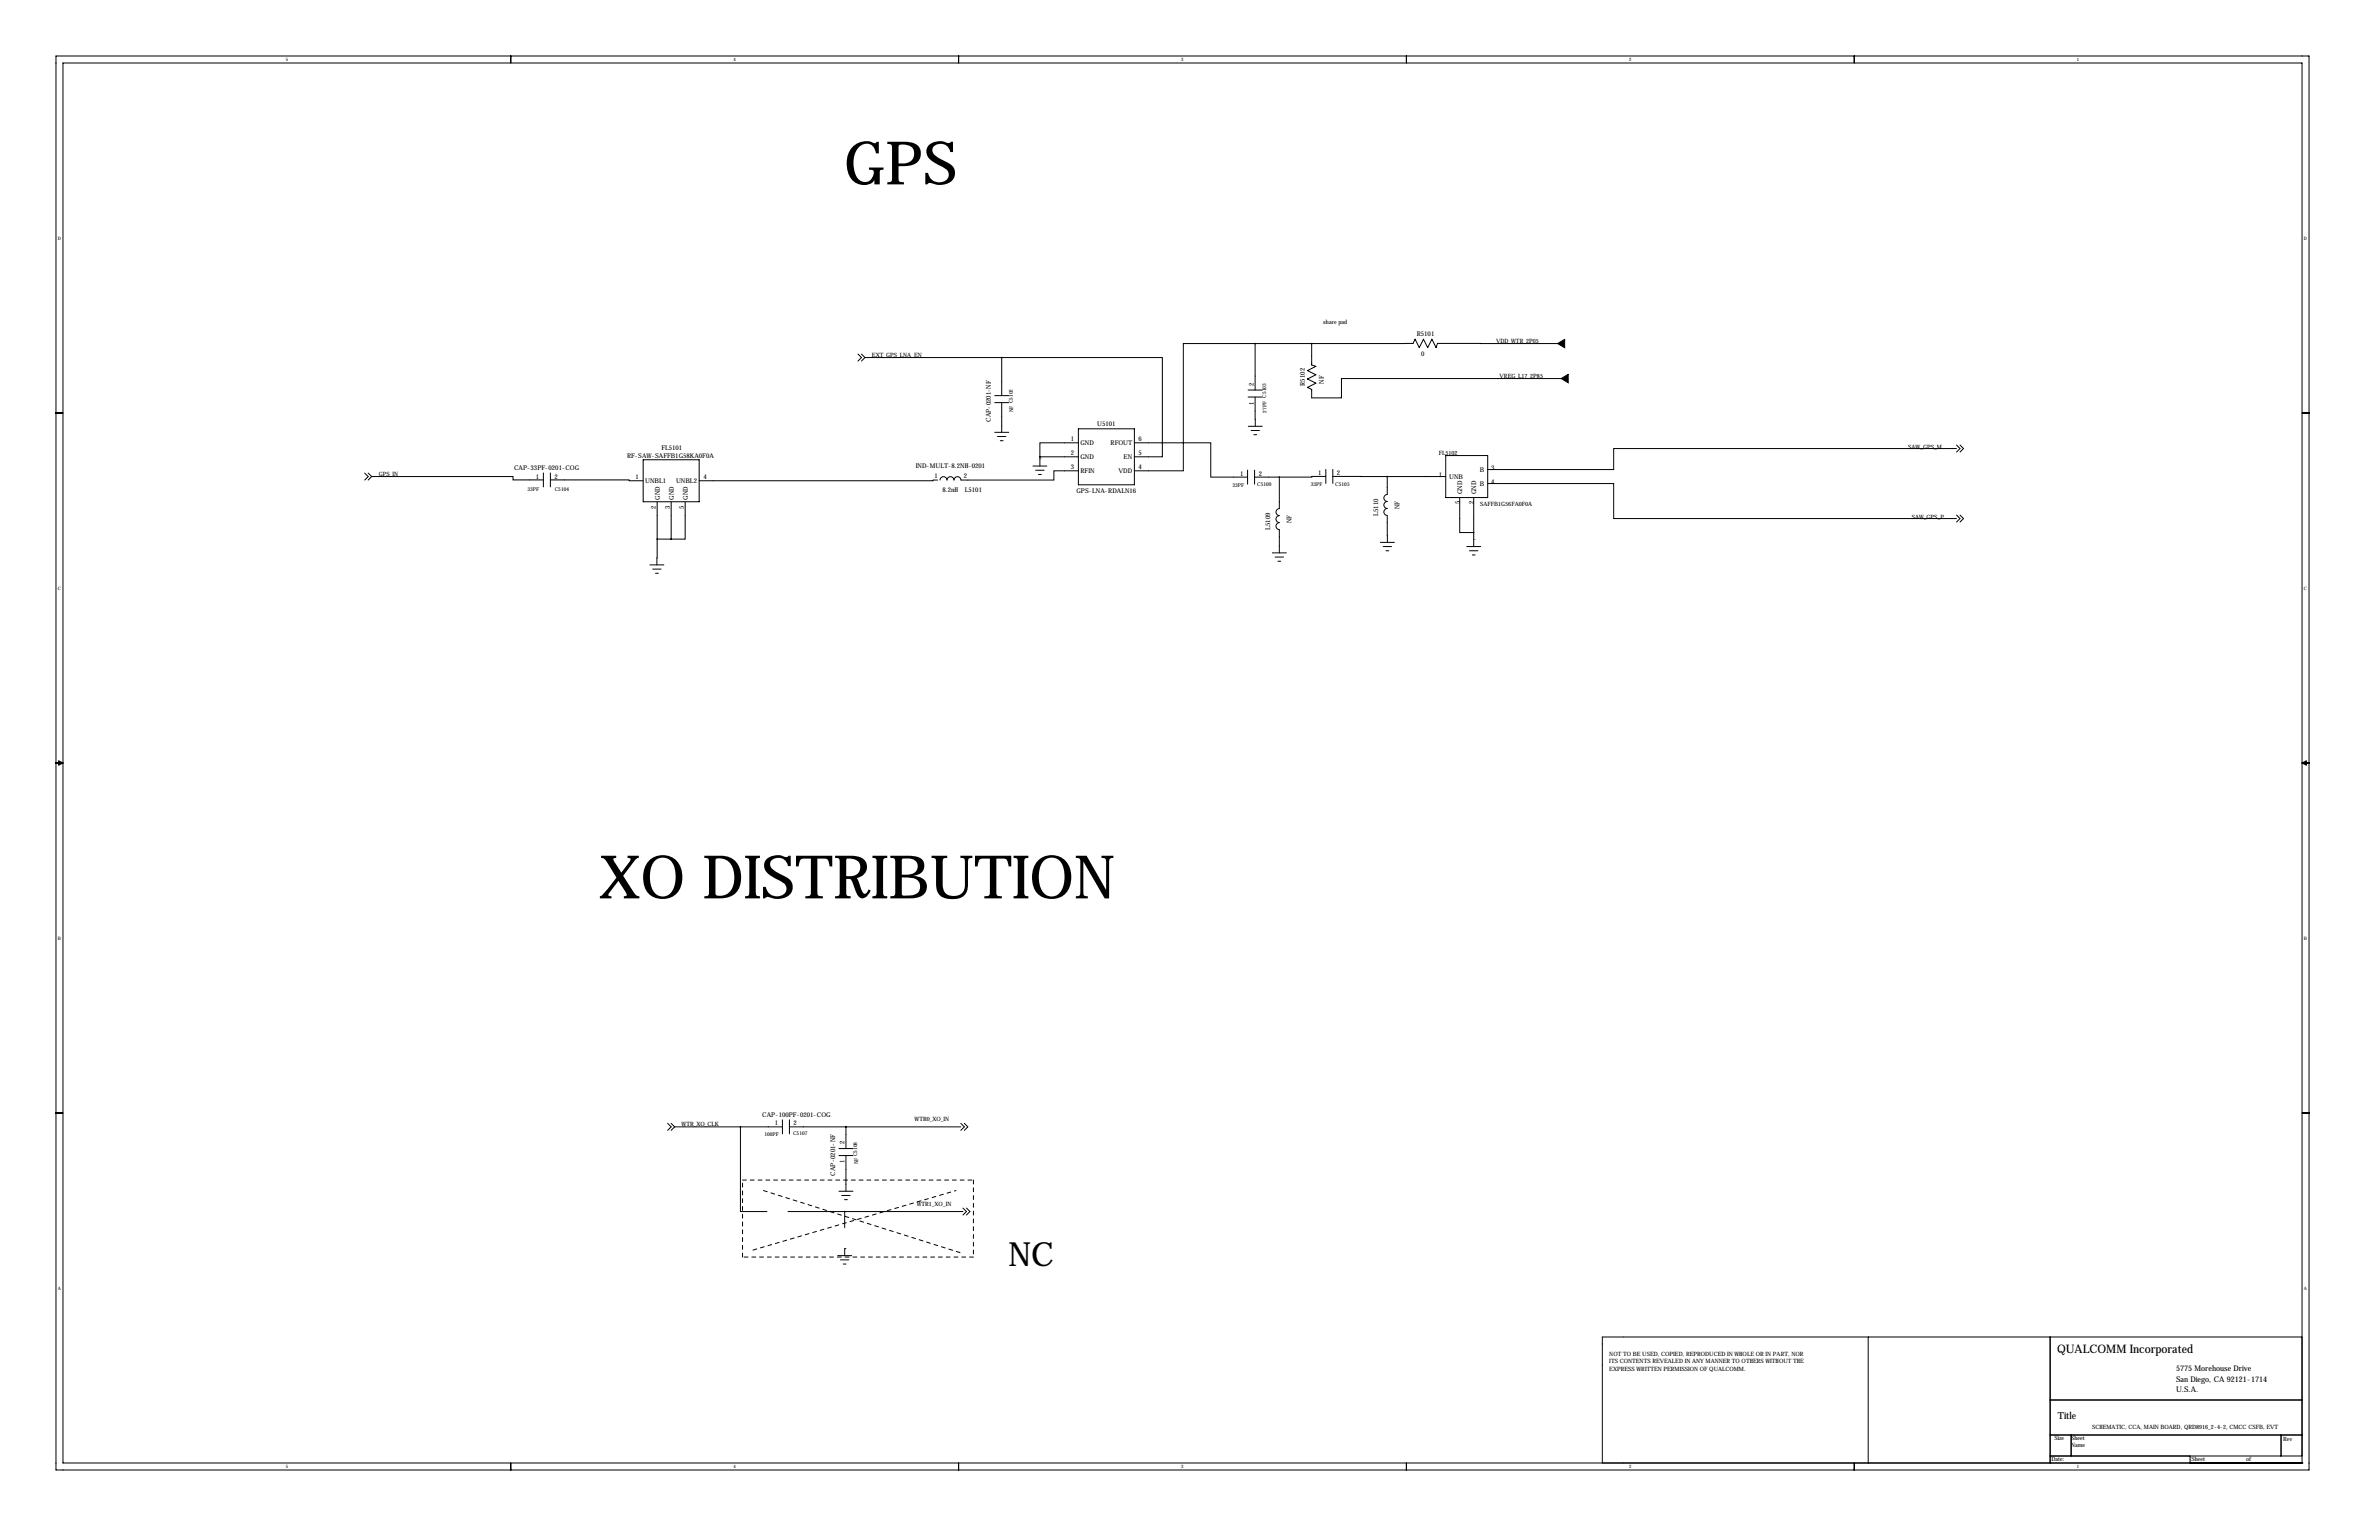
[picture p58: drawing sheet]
<svg xmlns="http://www.w3.org/2000/svg" width="864mm" height="559mm" viewBox="0 0 864 559" stroke-linecap="round" stroke-linejoin="round" font-family="sans-serif">
<defs><g id="words">
<g font-size="21.8">
<text x="306.4" y="66.9">GPS</text>
<text x="217.5" y="326">XO DISTRIBUTION</text>
</g>
<text font-size="12.1" x="366.1" y="459.3">NC</text>
<text font-size="4.3" x="746.8" y="491">QUALCOMM Incorporated</text>
<text font-size="3.6" x="747" y="514.9">Title</text>
<g font-size="2.8">
<text x="789.9" y="497.5">5775 Morehouse Drive</text>
<text x="789.9" y="501.3">San Diego, CA 92121-1714</text>
<text x="789.9" y="505.1">U.S.A.</text>
</g>
<g font-size="2.4">
<text x="514.3" y="122.1">R5101</text>
<text x="515.9" y="129">0</text>
<text x="455.1" y="140" transform="rotate(-90 455.1 140)">2</text>
<text x="473.6" y="139.9" transform="rotate(-90 473.6 139.9)">R5102</text>
<text x="480.6" y="139.3" transform="rotate(-90 480.6 139.3)">NF</text>
<text x="455.1" y="146.8" transform="rotate(-90 455.1 146.8)">1</text>
<text x="359.7" y="153.1" transform="rotate(-90 359.7 153.1)">CAP-0201-NF</text>
<text x="398.3" y="154.6">U5101</text>
<text x="388.7" y="160.2">1</text>
<text x="392.2" y="161.6">GND</text>
<text x="403.1" y="161.6">RFOUT</text>
<text x="413.3" y="160.2">6</text>
<text x="227.6" y="166.2">RF-SAW-SAFFB1G58KA0F0A</text>
<text x="240.1" y="163.3">FL5101</text>
<text x="388.7" y="165.3">2</text>
<text x="392.2" y="166.7">GND</text>
<text x="407.9" y="166.7">EN</text>
<text x="413.3" y="165.3">5</text>
<text x="186.6" y="170.4">CAP-33PF-0201-COG</text>
<text x="194.5" y="173.6">1</text>
<text x="201.3" y="173.6">2</text>
<text x="230.7" y="173.9">1</text>
<text x="255.3" y="173.9">4</text>
<text x="332.4" y="169.7">IND-MULT-8.2NH-0201</text>
<text x="339.2" y="173.4">1</text>
<text x="349.9" y="173.4">2</text>
<text x="388.7" y="170.3">3</text>
<text x="392.2" y="171.8">RFIN</text>
<text x="406" y="171.8">VDD</text>
<text x="413.3" y="170.3">4</text>
<text x="450.1" y="172.6">1</text>
<text x="456.9" y="172.6">2</text>
<text x="478.5" y="172.4">1</text>
<text x="485.3" y="172.4">2</text>
<text x="522.3" y="172.9">1</text>
<text x="526.1" y="173.9">UNB</text>
<text x="537.2" y="171.3">B</text>
<text x="541.3" y="170.4">3</text>
<text x="234.2" y="175.4">UNBL1</text>
<text x="245.4" y="175.4">UNBL2</text>
<text x="342.2" y="178.6">8.2nH</text>
<text x="350.2" y="178.5">L5101</text>
<text x="390.8" y="178.8">GPS-LNA-RDALN16</text>
<text x="530.8" y="179.3" transform="rotate(-90 530.8 179.3)">GND</text>
<text x="535.9" y="179.3" transform="rotate(-90 535.9 179.3)">GND</text>
<text x="537.2" y="176.4">B</text>
<text x="541.3" y="175.5">4</text>
<text x="238" y="184.8" transform="rotate(-90 238 184.8)">2</text>
<text x="239.5" y="181.3" transform="rotate(-90 239.5 181.3)">GND</text>
<text x="243.1" y="184.8" transform="rotate(-90 243.1 184.8)">3</text>
<text x="244.6" y="181.3" transform="rotate(-90 244.6 181.3)">GND</text>
<text x="248.2" y="184.8" transform="rotate(-90 248.2 184.8)">5</text>
<text x="249.6" y="181.3" transform="rotate(-90 249.6 181.3)">GND</text>
<text x="508" y="184.7" transform="rotate(-90 508 184.7)">NF</text>
<text x="529.9" y="183" transform="rotate(-90 529.9 183)">5</text>
<text x="535" y="183" transform="rotate(-90 535 183)">2</text>
<text x="468.8" y="189.9" transform="rotate(-90 468.8 189.9)">NF</text>
<text x="500.3" y="187.1" transform="rotate(-90 500.3 187.1)">L5110</text>
<text x="461.1" y="192.3" transform="rotate(-90 461.1 192.3)">L5109</text>
<text x="276.7" y="405.4">CAP-100PF-0201-COG</text>
<text x="281.3" y="408.4">1</text>
<text x="288.1" y="408.4">2</text>
<text x="306.6" y="415.2" transform="rotate(-90 306.6 415.2)">2</text>
<text x="306.6" y="422.1" transform="rotate(-90 306.6 422.1)">1</text>
<text x="303.2" y="426.6" transform="rotate(-90 303.2 426.6)">CAP-0201-NF</text>
</g>
<g font-size="2.1">
<text x="480.4" y="117.5">share pad</text>
<text x="543.1" y="124.4">VDD_WTR_2P05</text>
<text x="316.5" y="129.5">EXT_GPS_LNA_EN</text>
<text x="544.4" y="137.1">VREG_L17_2P85</text>
<text x="522.3" y="165">FL5102</text>
<text x="692.7" y="162.8">SAW_GPS_M</text>
<text x="137.5" y="172.7">GPS_IN</text>
<text x="537.3" y="183.5">SAFFB1G56FA0F0A</text>
<text x="694" y="188.2">SAW_GPS_P</text>
<text x="332" y="406.9">WTR0_XO_IN</text>
<text x="247.4" y="408.6">WTR_XO_CLK</text>
<text x="332.8" y="437.6">WTR1_XO_IN</text>
<text x="584.2" y="491.9">NOT TO BE USED, COPIED, REPRODUCED IN WHOLE OR IN PART, NOR</text>
<text x="584.2" y="497.5">EXPRESS WRITTEN PERMISSION OF QUALCOMM.</text>
<text x="584.2" y="494.7">ITS CONTENTS REVEALED IN ANY MANNER TO OTHERS WITHOUT THE</text>
<text x="759.5" y="518.6">SCHEMATIC, CCA, MAIN BOARD, QRD8916_2-4-2, CMCC CSFB, EVT</text>
<text x="745.7" y="522.6">Size</text>
<text x="751.8" y="525.2">Name</text>
<text x="751.8" y="522.4">Sheet</text>
<text x="828.8" y="522.9">Rev</text>
<text x="744.7" y="530">Date:</text>
<text x="795.5" y="530">Sheet</text>
<text x="815.3" y="530">of</text>
</g>
<g font-size="1.9">
<text x="367.8" y="149.6" transform="rotate(-90 367.8 149.6)">NF C5102</text>
<text x="459.8" y="149.8" transform="rotate(-90 459.8 149.8)">27PF C5103</text>
<text x="191.5" y="178.3">33PF</text>
<text x="201.4" y="178.1">C5104</text>
<text x="447.4" y="176.7">33PF</text>
<text x="456.3" y="176.5">C5109</text>
<text x="475.8" y="176.5">33PF</text>
<text x="484.7" y="176.2">C5105</text>
<text x="277.5" y="412.2">100PF</text>
<text x="287.9" y="412">C5107</text>
<text x="311.6" y="422.5" transform="rotate(-90 311.6 422.5)">NF C5108</text>
</g>
<g font-size="1.7">
<text x="103.7" y="22.2">5</text>
<text x="266.3" y="22.2">4</text>
<text x="428.8" y="22.2">3</text>
<text x="591.4" y="22.2">2</text>
<text x="754" y="22.2">1</text>
<text x="21" y="87">D</text>
<text x="836.4" y="87">D</text>
<text x="21" y="214">C</text>
<text x="836.4" y="214">C</text>
<text x="21" y="341">B</text>
<text x="836.4" y="341">B</text>
<text x="21" y="468">A</text>
<text x="836.4" y="468">A</text>
<text x="103.7" y="532.8">5</text>
<text x="266.3" y="532.8">4</text>
<text x="428.8" y="532.8">3</text>
<text x="591.4" y="532.8">2</text>
<text x="754" y="532.8">1</text>
</g>
<g font-size=".4">
<text x="377.5" y="166.6">GND</text>
<text x="517.2" y="172.9">N18869175</text>
<text x="524.8" y="180.5">RF-SAFFB1G56FA0F0A</text>
<text x="535" y="195.8">GND</text>
<text x="306.6" y="453.1">GND</text>
</g>
</g></defs>
<g fill="none" stroke="#000" stroke-width=".36">
<path d="M20.3 20.3h817.9v513.1h-817.9zM22.9 22.9h812.8v508h-812.8zM185.4 20.3v2.6M348 20.3v2.6M510.5 20.3v2.6M673.1 20.3v2.6M311.5 128.5l1.2 1.2-1.2 1.3M312.7 128.5l1.3 1.2M314 129.7l-1.3 1.3M314 129.7h49.6M363.6 129.7h58.3v36.1h-10.1M363.6 129.7v13.9"/>
<path d="M455.6 124.7h-26v46.1h-17.8M455.6 124.7v16.8M455.6 124.7h20.5M476.1 124.7v7.7l1.6 .5-3.1 1.6 3.1 1.5-3.1 1.5 3.1 1.5-3.1 1.6 1.5 .7v3.1h10.9v-7h79.7M476.1 124.7l36.8-.1 .8-1.5 1.5 3 1.5-3 1.6 3 1.5-3 1.5 3 .5-1.5 43.7 .1M20.3 149.9h2.6M361.1 146.1h5.1M361.1 143.6h5.1M361.1 156.9h5.1M362.1 158.4h3.1M363.1 159.9h1M363.6 146.1v10.8"/>
<path d="M391.5 155.6h20.3v20.3h-20.3zM453.1 144.1h5.1M453.1 141.5h5.1M453.1 154.7h5.1M454.2 156.2h3M455.2 157.7h1M455.6 144.1l.1 10.6M835.7 149.9h2.5M132.4 171.7l1.3 1.2-1.3 1.3M133.7 171.7l1.2 1.2M134.9 172.9h51.3v1.2h11.1M134.9 172.9l-1.2 1.3"/>
<path d="M197.3 171.6v5.1M199.8 174.1h28.6v.3h5.1M199.8 171.6v5.1M233.5 166.8h20.3v15.3h-20.3zM340.5 174.2h-1.8v.2h-84.9M375 169.1h5M376 170.6h3M377 172.2h1M377.5 165.8h14M377.5 165.8v3.3M391.5 170.8h-8.9v3.4h-33.8a1.27 1.27 0 0 0-1.2-1.2 1.27 1.27 0 0 0-1.3 1.2 1.27 1.27 0 0 0-1.3-1.2 1.27 1.27 0 0 0-1.2 1.2 1.27 1.27 0 0 0-1.3-1.2 1.27 1.27 0 0 0-1.3 1.2M391.5 160.7h-14v5.1"/>
<path d="M411.8 160.7h27.7v12.4h13.4M452.9 170.6v5.1M455.4 170.6v5.1M455.4 173.1h9M464.4 173.1v11.5a1.27 1.27 0 0 0-1.2 1.2 1.27 1.27 0 0 0 1.2 1.3 1.27 1.27 0 0 0-1.2 1.3 1.27 1.27 0 0 0 1.2 1.2 1.27 1.27 0 0 0-1.2 1.3 1.27 1.27 0 0 0 1.2 1.3v8.4M481.3 172.9l-16.9 .2M481.3 170.3v5.1M483.8 172.9h19.8M483.8 170.3v5.1M503.6 172.9v6.5a1.27 1.27 0 0 0-1.2 1.3 1.27 1.27 0 0 0 1.2 1.3 1.27 1.27 0 0 0-1.2 1.2 1.27 1.27 0 0 0 1.2 1.3 1.27 1.27 0 0 0-1.2 1.3 1.27 1.27 0 0 0 1.2 1.2v9.8M503.6 172.9h21.2M524.8 165.3h15.3v15.2h-15.3z"/>
<path d="M540.1 175.5h45.7v12.7h124.4M710.2 162.8h-124.4v7.6h-45.7M710.2 161.5l1.3 1.3-1.3 1.2M711.5 161.5l1.3 1.3-1.3 1.2M238.6 195.6l-.1 9.4M238.6 182.1v13.5M238.6 195.6h5M243.6 182.1v13.5M248.7 182.1v13.5h-5.1M501.1 196.8h5.1M502.1 198.3h3.1M503.1 199.8h1"/>
<path d="M529.9 180.5v12.7h5.1M532.4 198.3h5.1M533.5 199.8h3M535 180.5v17.8M710.2 186.9l1.3 1.3-1.3 1.2M711.5 186.9l1.3 1.3-1.3 1.2M235.9 205h5.1M236.9 206.5h3.1M237.9 208h1.1M461.9 200.6h5.1M462.9 202.1h3M463.9 203.7h1"/>
<path d="M534.5 201.4h1M20.3 276.9h2.6M21.3 276.1l1.6 .8-1.6 .7zM835.7 276.9h2.5M835.7 276.9l1.5-.8v1.5zM20.3 403.9h2.6M242.4 407.6l1.2 1.3-1.2 1.3M243.6 407.6l1.3 1.3M244.9 408.9h39.1M244.9 408.9l-1.3 1.3M268.8 408.9v30.7h9.6M284 406.3v5.1"/>
<path d="M286.6 406.3v5.1M286.6 408.9h62.2M304.5 419.3h5.1M304.5 416.8h5.1M307.1 408.9v7.9M307.1 419.3v13M348.8 407.6l1.3 1.3-1.3 1.3M350.1 407.6l1.2 1.3-1.2 1.3M835.7 403.9h2.5M286.1 439.6h63.5M304.5 432.3h5.1M305.6 433.8h3"/>
<path d="M306.6 435.3h1M306.6 439.6v5.9M349.6 438.4l1.2 1.2-1.2 1.3M350.8 438.4l1.3 1.2-1.3 1.3M304.1 455.6h5.1M305.1 457.1h3.1M306.1 458.7h1M306.6 453.1h.1M306.6 453.1v2.5M678.2 485.1v45.8M744.2 485.1v45.8M835.7 485.1h-254v45.8"/>
<path d="M744.2 508h91.5M185.4 530.9v2.5M348 530.9v2.5M510.5 530.9v2.5M673.1 530.9v2.5M744.2 520.7h91.5M744.2 528.3h91.5M751.8 520.7v7.6M795 530.9h.1M795 528.3v2.6M828 520.7v7.6M835.7 530.9h.1"/>
</g>
<path d="M269.5 428.2h83.9M277.2 432l72.4 22.9M353.4 428.2v27.9M269.5 456.1v-27.9M273.4 453.6l73.6-21.6M353.4 456.1h-83.9" fill="none" stroke="#000" stroke-width=".36" stroke-dasharray="1.4 1.4"/>
<path d="M565.5 124.7l2.5-1.6v3.1zM566.7 137.4l2.6-1.6v3.1z" fill="#000" stroke="#000" stroke-width=".36"/>
<path d="M238.5 195.6a.05 .05 0 0 0 .1 0 .05 .05 0 0 0-.1 0zM243.6 195.6a.05 .05 0 0 0 .1 0 .05 .05 0 0 0-.1 0zM476.1 124.7a.05 .05 0 0 0 .1 0 .05 .05 0 0 0-.1 0z" fill="#000" stroke="#000" stroke-width=".51"/>
<use href="#words"/>
</svg>
